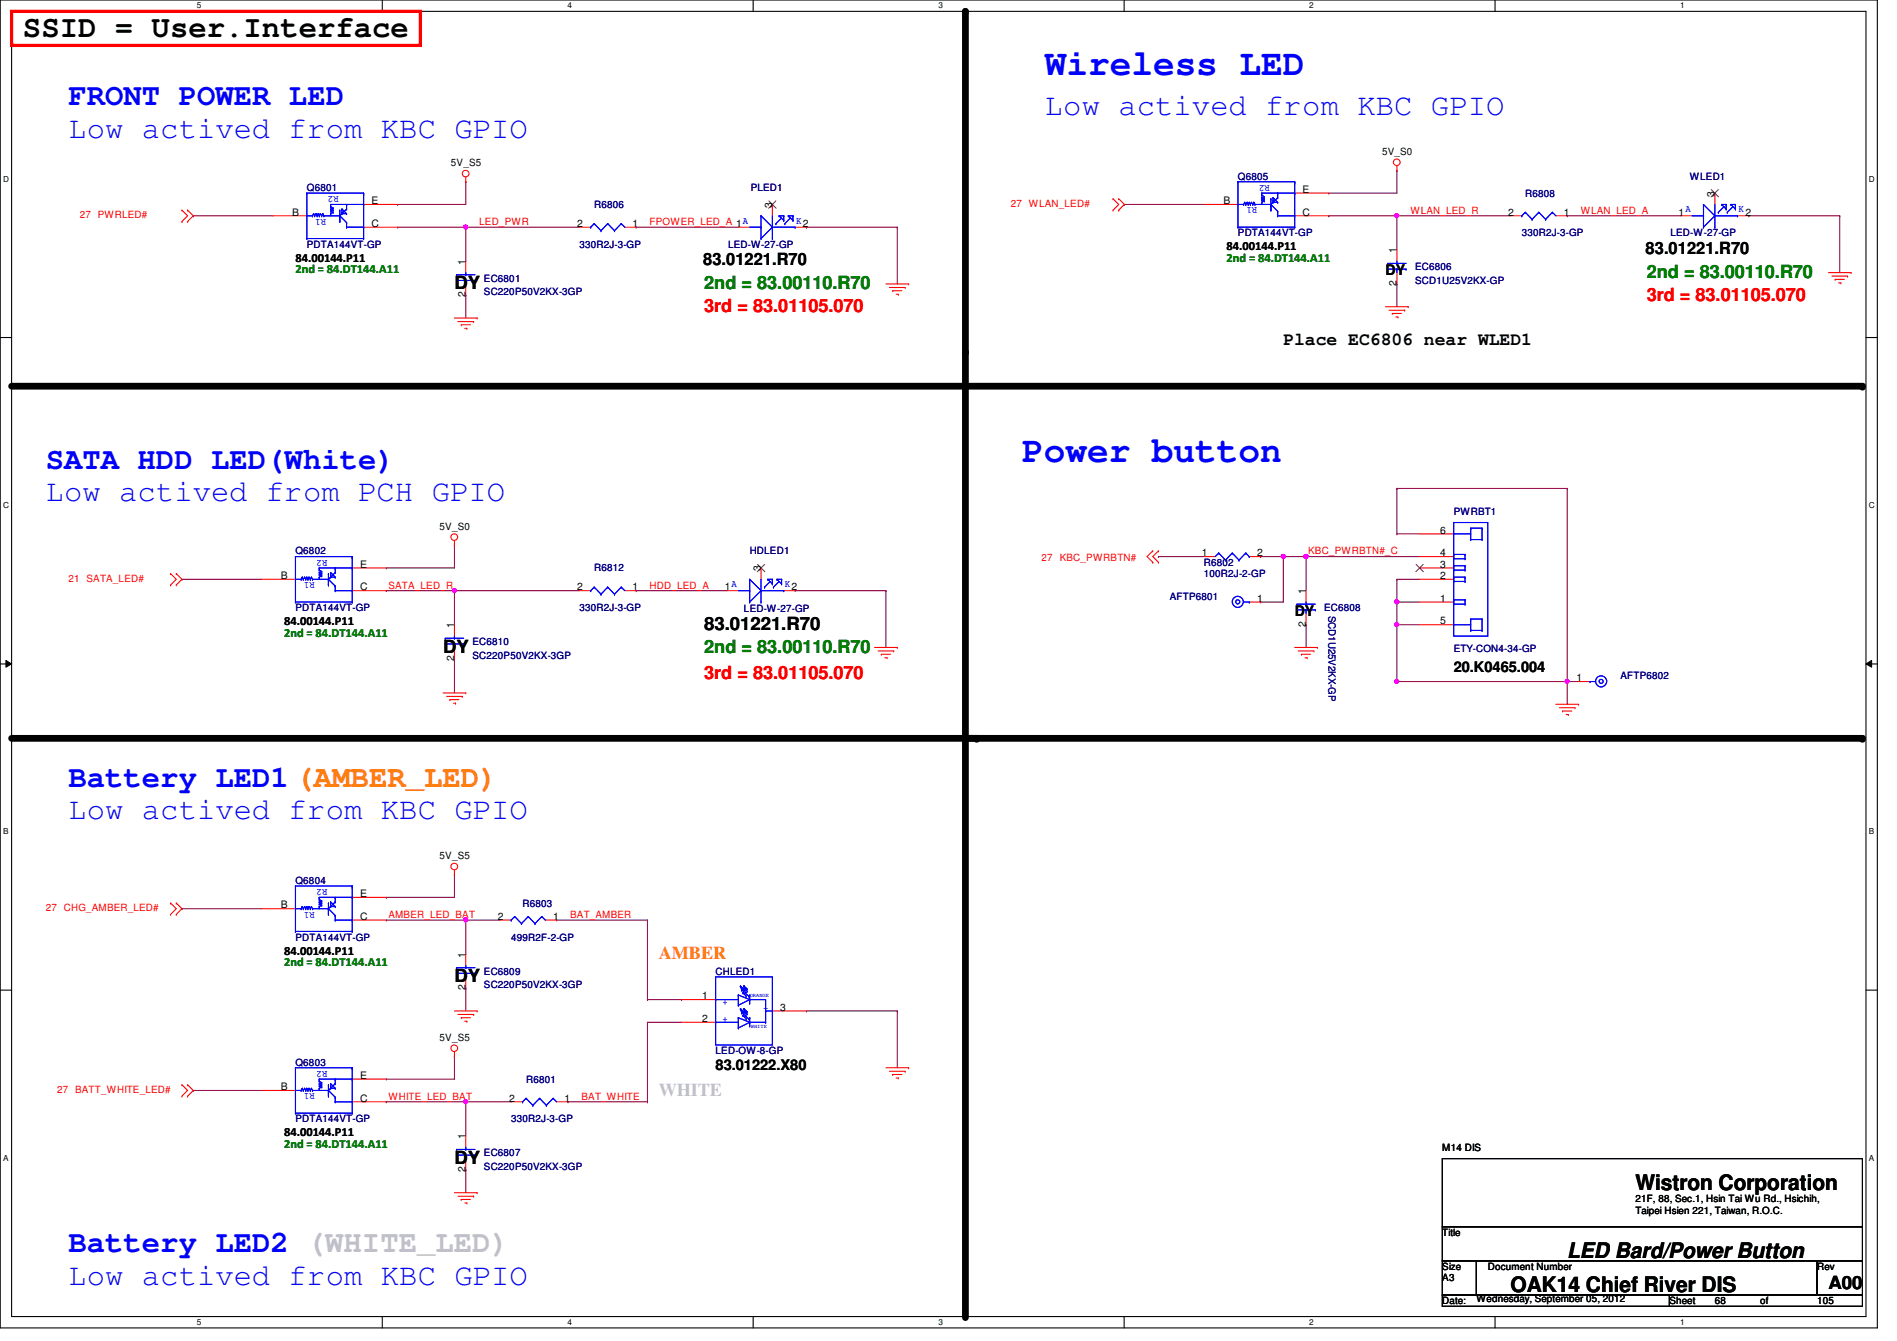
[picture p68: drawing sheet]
<svg xmlns="http://www.w3.org/2000/svg" width="297mm" height="210mm" viewBox="0 0 297 210" stroke-linecap="round" stroke-linejoin="round" font-family="sans-serif">
<defs><g id="words">
<g font-size="5.7" fill="#00f">
<text x="163.6" y="11.8">Wireless LED</text>
<text x="160.1" y="72.3">Power button</text>
</g>
<text font-size="4.8" x="3.6" y="5.8">SSID = User.Interface</text>
<g font-size="4.8" fill="#00f">
<text x="10.7" y="16.5">FRONT POWER LED</text>
<text x="163.6" y="18">Low actived from KBC GPIO</text>
<text x="10.7" y="21.5">Low actived from KBC GPIO</text>
<text x="7.2" y="73.4">SATA HDD LED(White)</text>
<text x="7.2" y="78.4">Low actived from PCH GPIO</text>
<text x="10.7" y="123.1">Battery LED1 (AMBER_LED)</text>
<text x="10.7" y="128.2">Low actived from KBC GPIO</text>
<text x="10.7" y="196">Battery LED2 (WHITE_LED)</text>
<text x="10.7" y="201.1">Low actived from KBC GPIO</text>
</g>
<g font-size="3.3">
<text x="256.1" y="186.3">Wistron Corporation</text>
<text x="245.4" y="196.8">LED Bard/Power Button</text>
<text x="236.5" y="202.3">OAK14 Chief River DIS</text>
</g>
<g font-size="2.8">
<text x="71.2" y="45.3">DY</text>
<text x="201" y="53.9">Place EC6806 near WLED1</text>
<text x="110.3" y="98.6">83.01221.R70</text>
<text x="69.4" y="102.2">DY</text>
<text x="71.2" y="153.8">DY</text>
<text x="71.2" y="182.2">DY</text>
<text x="286.3" y="201.8">A00</text>
</g>
<g font-size="2.8" fill="#008000">
<text x="110.3" y="45.3">2nd = 83.00110.R70</text>
<text x="257.8" y="43.5">2nd = 83.00110.R70</text>
<text x="110.3" y="102.2">2nd = 83.00110.R70</text>
</g>
<g font-size="2.8" fill="#f00">
<text x="257.8" y="47.1">3rd = 83.01105.070</text>
<text x="110.3" y="48.9">3rd = 83.01105.070</text>
<text x="110.3" y="106.3">3rd = 83.01105.070</text>
</g>
<text font-size="2.8" fill="#ff8000" x="103.2" y="150.2">AMBER</text>
<text font-size="2.8" fill="#c0c0c0" x="103.2" y="171.5">WHITE</text>
<g font-size="2.6">
<text x="110.1" y="41.5">83.01221.R70</text>
<text x="257.7" y="39.8">83.01221.R70</text>
</g>
<g font-size="2.3">
<text x="217" y="43">DY</text>
<text x="202.7" y="96.4">DY</text>
<text x="227.6" y="105.2">20.K0465.004</text>
<text x="112.1" y="167.5">83.01222.X80</text>
</g>
<g font-size="1.9">
<text x="46.3" y="41">84.00144.P11</text>
<text x="192.1" y="39.2">84.00144.P11</text>
<text x="44.5" y="97.9">84.00144.P11</text>
<text x="44.5" y="149.4">84.00144.P11</text>
<text x="44.5" y="177.9">84.00144.P11</text>
</g>
<g font-size="1.9" fill="#008000">
<text x="192.1" y="41">2nd = 84.DT144.A11</text>
<text x="46.3" y="42.8">2nd = 84.DT144.A11</text>
<text x="44.5" y="99.7">2nd = 84.DT144.A11</text>
<text x="44.5" y="151.2">2nd = 84.DT144.A11</text>
<text x="44.5" y="179.7">2nd = 84.DT144.A11</text>
</g>
<g font-size="1.6" fill="#000080">
<text x="48" y="29.9">Q6801</text>
<text x="117.6" y="29.9">PLED1</text>
<text x="193.8" y="28.1">Q6805</text>
<text x="264.6" y="28.1">WLED1</text>
<text x="93" y="32.6">R6806</text>
<text x="238.8" y="30.8">R6808</text>
<text x="48" y="38.8">PDTA144VT-GP</text>
<text x="90.7" y="38.8">330R2J-3-GP</text>
<text x="114" y="38.8">LED-W-27-GP</text>
<text x="193.8" y="37">PDTA144VT-GP</text>
<text x="238.3" y="37">330R2J-3-GP</text>
<text x="261.6" y="37">LED-W-27-GP</text>
<text x="75.8" y="44.1">EC6801</text>
<text x="75.8" y="46.2">SC220P50V2KX-3GP</text>
<text x="221.6" y="42.3">EC6806</text>
<text x="221.6" y="44.4">SCD1U25V2KX-GP</text>
<text x="227.6" y="80.6">PWRBT1</text>
<text x="46.3" y="86.8">Q6802</text>
<text x="93" y="89.5">R6812</text>
<text x="117.4" y="86.8">HDLED1</text>
<text x="188.5" y="88.6">R6802</text>
<text x="46.3" y="95.7">PDTA144VT-GP</text>
<text x="90.7" y="95.7">330R2J-3-GP</text>
<text x="116.5" y="95.8">LED-W-27-GP</text>
<text x="183.2" y="93.9">AFTP6801</text>
<text x="188.5" y="90.3">100R2J-2-GP</text>
<text x="207.3" y="95.7">EC6808</text>
<text x="74" y="101">EC6810</text>
<text x="208" y="96.4" transform="rotate(90 208 96.4)">SCD1U25V2KX-GP</text>
<text x="74" y="103.1">SC220P50V2KX-3GP</text>
<text x="227.6" y="102.1">ETY-CON4-34-GP</text>
<text x="253.7" y="106.3">AFTP6802</text>
<text x="46.3" y="138.3">Q6804</text>
<text x="81.8" y="141.9">R6803</text>
<text x="46.3" y="147.2">PDTA144VT-GP</text>
<text x="80" y="147.2">499R2F-2-GP</text>
<text x="75.8" y="152.6">EC6809</text>
<text x="75.8" y="154.7">SC220P50V2KX-3GP</text>
<text x="112.1" y="152.6">CHLED1</text>
<text x="46.3" y="166.8">Q6803</text>
<text x="112.1" y="165">LED-OW-8-GP</text>
<text x="82.4" y="169.5">R6801</text>
<text x="46.3" y="175.7">PDTA144VT-GP</text>
<text x="80" y="175.7">330R2J-3-GP</text>
<text x="75.8" y="181">EC6807</text>
<text x="75.8" y="183.1">SC220P50V2KX-3GP</text>
</g>
<g font-size="1.6">
<text x="70.6" y="26">5V_S5</text>
<text x="216.4" y="24.2">5V_S0</text>
<text x="45.8" y="33.7">B</text>
<text x="58.2" y="32">E</text>
<text x="58.2" y="35.5">C</text>
<text x="90.4" y="35.5">2</text>
<text x="99.1" y="35.5">1</text>
<text x="120.9" y="32.6" transform="rotate(-90 120.9 32.6)">3</text>
<text x="125.7" y="35.5">2</text>
<text x="191.6" y="32">B</text>
<text x="204" y="30.2">E</text>
<text x="204" y="33.7">C</text>
<text x="236.2" y="33.7">2</text>
<text x="244.9" y="33.7">1</text>
<text x="262.8" y="33.7">1</text>
<text x="268.5" y="30.8" transform="rotate(-90 268.5 30.8)">3</text>
<text x="273.3" y="33.7">2</text>
<text x="72.9" y="41.4" transform="rotate(-90 72.9 41.4)">1</text>
<text x="218.7" y="39.7" transform="rotate(-90 218.7 39.7)">1</text>
<text x="72.9" y="46.6" transform="rotate(-90 72.9 46.6)">2</text>
<text x="218.7" y="44.8" transform="rotate(-90 218.7 44.8)">2</text>
<text x="68.8" y="82.9">5V_S0</text>
<text x="225.5" y="83.5">6</text>
<text x="56.4" y="88.9">E</text>
<text x="119.1" y="89.5" transform="rotate(-90 119.1 89.5)">3</text>
<text x="188.2" y="87.1">1</text>
<text x="196.8" y="87.1">2</text>
<text x="225.5" y="88.9">3</text>
<text x="225.5" y="87.1">4</text>
<text x="44" y="90.6">B</text>
<text x="56.4" y="92.4">C</text>
<text x="90.4" y="92.4">2</text>
<text x="99.1" y="92.4">1</text>
<text x="113.5" y="92.4">1</text>
<text x="123.9" y="92.4">2</text>
<text x="196.8" y="94.2">1</text>
<text x="204.5" y="93" transform="rotate(-90 204.5 93)">1</text>
<text x="225.5" y="94.2">1</text>
<text x="225.5" y="90.6">2</text>
<text x="71.1" y="98.3" transform="rotate(-90 71.1 98.3)">1</text>
<text x="204.5" y="98.1" transform="rotate(-90 204.5 98.1)">2</text>
<text x="225.5" y="97.7">5</text>
<text x="71.1" y="103.5" transform="rotate(-90 71.1 103.5)">2</text>
<text x="246.8" y="106.6">1</text>
<text x="68.8" y="134.5">5V_S5</text>
<text x="44" y="142.2">B</text>
<text x="56.4" y="140.4">E</text>
<text x="56.4" y="144">C</text>
<text x="77.9" y="144">2</text>
<text x="86.6" y="144">1</text>
<text x="72.9" y="149.9" transform="rotate(-90 72.9 149.9)">1</text>
<text x="72.9" y="155" transform="rotate(-90 72.9 155)">2</text>
<text x="109.9" y="156.4">1</text>
<text x="109.9" y="160">2</text>
<text x="122.2" y="158.2">3</text>
<text x="68.8" y="162.9">5V_S5</text>
<text x="44" y="170.6">B</text>
<text x="56.4" y="168.9">E</text>
<text x="56.4" y="172.4">C</text>
<text x="79.7" y="172.4">2</text>
<text x="88.4" y="172.4">1</text>
<text x="72.9" y="178.4" transform="rotate(-90 72.9 178.4)">1</text>
<text x="72.9" y="183.5" transform="rotate(-90 72.9 183.5)">2</text>
<text x="225.8" y="180.1">M14 DIS</text>
<text x="256.1" y="188.1">21F, 88, Sec.1, Hsin Tai Wu Rd., Hsichih,</text>
<text x="256.1" y="189.9">Taipei Hsien 221, Taiwan, R.O.C.</text>
<text x="225.8" y="193.5">Title</text>
<text x="225.8" y="198.8">Size</text>
<text x="225.8" y="200.6">A3</text>
<text x="231.2" y="203.8">Wednesday, September 05, 2012</text>
<text x="233" y="198.8">Document Number</text>
<text x="284.5" y="198.8">Rev</text>
<text x="225.8" y="204.1">Date:</text>
<text x="261.4" y="204.1">Sheet</text>
<text x="268.5" y="204.1">68</text>
<text x="275.6" y="204.1">of</text>
<text x="284.5" y="204.1">105</text>
</g>
<g font-size="1.6" fill="#00f">
<text x="198.8" y="28.9" transform="rotate(180 198.8 28.9)">R2</text>
<text x="51.1" y="34.2" transform="rotate(180 51.1 34.2)">R1</text>
<text x="53" y="30.7" transform="rotate(180 53 30.7)">R2</text>
<text x="116.3" y="35">A</text>
<text x="124.7" y="35">K</text>
<text x="196.8" y="32.5" transform="rotate(180 196.8 32.5)">R1</text>
<text x="263.9" y="33.2">A</text>
<text x="272.2" y="33.2">K</text>
<text x="51.3" y="87.6" transform="rotate(180 51.3 87.6)">R2</text>
<text x="49.3" y="91.1" transform="rotate(180 49.3 91.1)">R1</text>
<text x="114.6" y="91.9">A</text>
<text x="122.9" y="91.9">K</text>
<text x="49.3" y="142.7" transform="rotate(180 49.3 142.7)">R1</text>
<text x="51.3" y="139.1" transform="rotate(180 51.3 139.1)">R2</text>
<text x="113.1" y="160">+</text>
<text x="113.1" y="157.4">+</text>
<text x="119.5" y="158.2">-</text>
<text x="51.3" y="167.6" transform="rotate(180 51.3 167.6)">R2</text>
<text x="49.3" y="171.2" transform="rotate(180 49.3 171.2)">R1</text>
</g>
<g font-size="1.6" fill="#f00">
<text x="12.5" y="34.2">27 PWRLED#</text>
<text x="75.1" y="35.2">LED_PWR</text>
<text x="101.7" y="35.2">FPOWER_LED_A 1A</text>
<text x="158.3" y="32.4">27 WLAN_LED#</text>
<text x="220.8" y="33.4">WLAN_LED_R</text>
<text x="247.5" y="33.4">WLAN_LED_A</text>
<text x="163.1" y="87.8">27</text>
<text x="165.9" y="87.8">KBC_PWRBTN#</text>
<text x="204.8" y="86.8">KBC_PWRBTN#_C</text>
<text x="10.7" y="91.1">21 SATA_LED#</text>
<text x="60.8" y="92.1">SATA_LED_R</text>
<text x="101.7" y="92.1">HDD_LED_A</text>
<text x="7.2" y="142.6">27 CHG_AMBER_LED#</text>
<text x="60.8" y="143.7">AMBER_LED_BAT</text>
<text x="89.3" y="143.7">BAT_AMBER</text>
<text x="8.9" y="171.1">27 BATT_WHITE_LED#</text>
<text x="60.8" y="172.1">WHITE_LED_BAT</text>
<text x="91.1" y="172.1">BAT_WHITE</text>
</g>
<g font-size="1.3">
<text x="30.8" y="1.3">5</text>
<text x="88.9" y="1.3">4</text>
<text x="146.9" y="1.3">3</text>
<text x="205" y="1.3">2</text>
<text x="263.1" y="1.3">1</text>
<text x=".5" y="28.4">D</text>
<text x="292.6" y="28.4">D</text>
<text x=".5" y="79.5">C</text>
<text x="292.6" y="79.5">C</text>
<text x=".5" y="130.6">B</text>
<text x="292.6" y="130.6">B</text>
<text x=".5" y="181.7">A</text>
<text x="292.6" y="181.7">A</text>
<text x="30.8" y="207.4">5</text>
<text x="88.9" y="207.4">4</text>
<text x="146.9" y="207.4">3</text>
<text x="205" y="207.4">2</text>
<text x="263.1" y="207.4">1</text>
</g>
<g font-size=".8" fill="#00f">
<text x="117.4" y="156.1">ORANGE</text>
<text x="117.6" y="160.9">WHITE</text>
</g>
</g></defs>
<path d="M0 0h294v207.9h-294zM1.8 1.8h290.4v204.3h-290.4z" fill="none" stroke="#000" stroke-width=".17"/>
<g fill="#fff">
<path d="M30.8 .2h.7v1.4h-.7z"/>
<path d="M30.8 206.2h.7v1.4h-.7z"/>
</g>
<path d="M59.9 0v1.8M59.9 206.1v1.8" fill="none" stroke="#000" stroke-width=".17"/>
<g fill="#fff">
<path d="M88.9 .2h.6v1.4h-.6z"/>
<path d="M88.9 206.2h.6v1.4h-.6z"/>
</g>
<path d="M117.9 0v1.8M117.9 206.1v1.8" fill="none" stroke="#000" stroke-width=".17"/>
<g fill="#fff">
<path d="M146.9 .2h.7v1.4h-.7z"/>
<path d="M146.9 206.2h.7v1.4h-.7z"/>
</g>
<path d="M176 0v1.8M176 206.1v1.8" fill="none" stroke="#000" stroke-width=".17"/>
<g fill="#fff">
<path d="M205 .2h.7v1.4h-.7z"/>
<path d="M205 206.2h.7v1.4h-.7z"/>
</g>
<path d="M234.1 0v1.8M234.1 206.1v1.8" fill="none" stroke="#000" stroke-width=".17"/>
<g fill="#fff">
<path d="M263.1 .2h.7v1.4h-.7z"/>
<path d="M263.1 206.2h.7v1.4h-.7z"/>
<path d="M.5 27.3h.9v1.4h-.9z"/>
<path d="M292.6 27.3h.9v1.4h-.9z"/>
<path d="M.5 78.4h.9v1.4h-.9z"/>
<path d="M292.6 78.4h.9v1.4h-.9z"/>
</g>
<path d="M0 52.8h1.8M292.2 52.8h1.8" fill="none" stroke="#000" stroke-width=".17"/>
<g fill="#fff">
<path d="M.5 129.5h.8v1.4h-.8z"/>
<path d="M292.6 129.5h.9v1.4h-.9z"/>
</g>
<path d="M0 103.9h1.8M292.2 103.9h1.8" fill="none" stroke="#000" stroke-width=".17"/>
<path d="M.9 103.4l.9 .5-.9 .5zM292.2 103.9l.9-.5v1z" fill="#000"/>
<path d="M.9 103.4l.9 .5-.9 .5zM292.2 103.9l.9-.5v1z" fill="none" stroke="#000" stroke-width=".16"/>
<g fill="#fff">
<path d="M.5 180.5h.8v1.4h-.8z"/>
<path d="M292.6 180.5h.9v1.4h-.9z"/>
</g>
<path d="M0 155h1.8M292.2 155h1.8" fill="none" stroke="#000" stroke-width=".17"/>
<path d="M28.5 90.7h.1M28.5 90.7h12.4M71.2 92.5h.1M71.2 92.5h19.5M99.6 92.5h.1M99.6 92.5h14.2M124.5 92.5h.1M124.5 92.5h14.2M138.7 92.5h.1M138.7 92.5v8.8" fill="none" stroke="#800040" stroke-width=".17"/>
<circle cx="71.1" cy="92.4" r=".32" fill="#f0f"/>
<circle cx="71.1" cy="92.4" r=".32" fill="none" stroke="#f0f" stroke-width=".17"/>
<g fill="none" stroke="#800040" stroke-width=".17">
<path d="M218.7 76.5h.1M218.7 76.5v7.1M218.7 76.5h26.7M60.5 88.9h.1M60.5 92.5h.1M60.5 92.5h10.7M71.2 85.3h.1M71.2 92.5h.1M71.2 85.3v3.6h-10.7M71.2 92.5v5.3M218.7 83.6h.1M218.7 97.8h.1"/>
<path d="M218.7 94.2h.1M218.7 83.6h3.6M218.7 97.8h3.6M218.7 94.2h3.6M71.2 103.1h.1M71.2 103.1v5.4"/>
</g>
<circle cx="218.7" cy="94.2" r=".32" fill="#f0f"/>
<circle cx="218.7" cy="94.2" r=".32" fill="none" stroke="#f0f" stroke-width=".17"/>
<path d="M218.7 97.8h.1M218.7 97.8v8.9" fill="none" stroke="#800040" stroke-width=".17"/>
<circle cx="218.7" cy="106.7" r=".32" fill="#f0f"/>
<circle cx="218.7" cy="106.7" r=".32" fill="none" stroke="#f0f" stroke-width=".17"/>
<circle cx="218.7" cy="97.8" r=".32" fill="#f0f"/>
<circle cx="218.7" cy="97.8" r=".32" fill="none" stroke="#f0f" stroke-width=".17"/>
<path d="M245.4 76.5h.1M245.4 76.5v30.2h-26.7M218.7 106.7h.1" fill="none" stroke="#800040" stroke-width=".17"/>
<circle cx="245.4" cy="106.7" r=".32" fill="#f0f"/>
<circle cx="245.4" cy="106.7" r=".32" fill="none" stroke="#f0f" stroke-width=".17"/>
<path d="M197.4 94.2h.1M197.4 94.2h3.6M204.5 87.1h.1M204.5 87.1h17.8M245.4 106.7h.1M245.4 106.7v3.5M245.4 106.7h1.8" fill="none" stroke="#800040" stroke-width=".17"/>
<circle cx="204.5" cy="87.1" r=".32" fill="#f0f"/>
<circle cx="204.5" cy="87.1" r=".32" fill="none" stroke="#f0f" stroke-width=".17"/>
<g fill="none" stroke="#800040" stroke-width=".17">
<path d="M181.4 87.1h.1M181.4 87.1h7.1M197.4 87.1h.1M197.4 87.1h3.6M201 87.1h.1M201 87.1v7.1M204.5 97.8h.1M204.5 87.1h.1M204.5 87.1v5.4M204.5 97.8v3.5M218.7 94.2h.1M218.7 90.7h.1"/>
<path d="M218.7 90.7v7.1M218.7 90.7h3.6"/>
</g>
<circle cx="204.5" cy="87.1" r=".32" fill="#f0f"/>
<circle cx="204.5" cy="87.1" r=".32" fill="none" stroke="#f0f" stroke-width=".17"/>
<path d="M201 87.1h.1M201 87.1h3.5" fill="none" stroke="#800040" stroke-width=".17"/>
<circle cx="200.9" cy="87.1" r=".32" fill="#f0f"/>
<circle cx="200.9" cy="87.1" r=".32" fill="none" stroke="#f0f" stroke-width=".17"/>
<g fill="none" stroke="#800040" stroke-width=".17">
<path d="M30.3 33.8h.1M30.3 33.8h12.4M72.9 28.4h.1M72.9 35.6h.1M72.9 35.6h17.8M72.9 28.4v3.6M99.6 35.6h.1M99.6 35.6h16M126.3 35.6h.1M126.3 35.6h14.2M140.5 35.6h.1M140.5 35.6v8.8"/>
<path d="M72.9 46.2h.1M72.9 46.2v3.6"/>
</g>
<circle cx="72.9" cy="35.5" r=".32" fill="#f0f"/>
<circle cx="72.9" cy="35.5" r=".32" fill="none" stroke="#f0f" stroke-width=".17"/>
<g fill="none" stroke="#800040" stroke-width=".17">
<path d="M62.3 32h.1M62.3 35.6h.1M62.3 32h10.6M62.3 35.6h10.6M72.9 35.6h.1M72.9 35.6v5.3M218.7 33.8h.1M218.7 33.8h17.8M218.7 33.8v5.3M245.4 33.8h.1M245.4 33.8h17.8M218.7 44.4h.1"/>
<path d="M218.7 44.4v3.6"/>
</g>
<circle cx="218.7" cy="33.8" r=".32" fill="#f0f"/>
<circle cx="218.7" cy="33.8" r=".32" fill="none" stroke="#f0f" stroke-width=".17"/>
<g fill="none" stroke="#800040" stroke-width=".17">
<path d="M176.1 32h.1M176.1 32h12.4M208.1 33.8h.1M208.1 30.2h.1M208.1 33.8h10.6M218.7 26.7h.1M218.7 26.7v3.5h-10.6M273.9 33.8h.1M273.9 33.8h14.2M288.1 33.8h.1M288.1 33.8v8.9M28.5 142.2h.1"/>
<path d="M28.5 142.2h12.4M60.5 144h.1M60.5 144h17.8M72.9 154.7h.1M72.9 144h.1M72.9 144v5.4M72.9 154.7v3.5M87.2 144h.1M87.2 144h14.2M30.3 170.7h.1M30.3 170.7h10.6M60.5 168.9h.1"/>
<path d="M71.2 165.4h.1M71.2 165.4v3.5h-10.7M72.9 172.5h.1M72.9 172.5v5.3M101.4 160h.1M101.4 172.5h.1M101.4 160h5.3M101.4 160v12.5M72.9 183.1h.1M72.9 183.1v3.6"/>
</g>
<circle cx="72.9" cy="144" r=".32" fill="#f0f"/>
<circle cx="72.9" cy="144" r=".32" fill="none" stroke="#f0f" stroke-width=".17"/>
<path d="M72.9 172.5h.1M72.9 172.5h7.1" fill="none" stroke="#800040" stroke-width=".17"/>
<circle cx="72.9" cy="172.4" r=".32" fill="#f0f"/>
<circle cx="72.9" cy="172.4" r=".32" fill="none" stroke="#f0f" stroke-width=".17"/>
<g fill="none" stroke="#800040" stroke-width=".17">
<path d="M71.2 136.9h.1M71.2 136.9v3.6h-10.7M60.5 140.5h.1M101.4 156.5h.1M101.4 144v12.5M101.4 156.5h5.3M106.7 156.5h.1M126.3 158.2h.1M126.3 158.2h14.2M140.5 158.2h.1M140.5 158.2v8.9M60.5 172.5h.1"/>
<path d="M60.5 172.5h12.4M88.9 172.5h.1M88.9 172.5h12.5"/>
</g>
<g fill="none" stroke="#f00" stroke-width=".17">
<path d="M28.5 32.9h.1M28.5 34.7h.1M28.5 32.9l.9 .9-.9 .9M29.4 34.7h.1M29.4 32.9h.1M29.4 32.9l.9 .9-.9 .9M42.7 33.8h5.3M56.9 35.6h5.4M56.9 32h5.4M72.9 28.4h.1M72.9 27.7v.7M90.7 35.6h1.8"/>
<path d="M97.8 35.6h1.8M115.6 35.6h1.8M120.9 32v1.8M124.5 35.6h1.8M174.3 31.1h.1M174.3 32.9h.1M174.3 31.1l.9 .9-.9 .9M175.2 32.9h.1M175.2 31.1h.1M175.2 31.1l.9 .9-.9 .9M188.5 32h5.3M202.7 33.8h5.4"/>
<path d="M202.7 30.2h5.4M218.7 26.7h.1M218.7 26v.7M218.7 39.1v1.8M236.5 33.8h1.8M243.6 33.8h1.8M263.2 33.8h1.8M268.5 30.2v1.8M272.1 33.8h1.8M71.2 49.8h3.5M71.7 50.3h2.5M72.2 50.8h.1"/>
<path d="M72.2 50.8h1.5M72.8 51.4h.3M72.9 40.9v1.8M72.9 44.4v1.8M73.1 51.4h.1M74.2 50.3h.1M74.7 49.8h.1M138.7 44.4h3.6M139.3 45h2.4M139.8 45.5h.1M139.8 45.5h1.4M140.3 46.1h.4"/>
<path d="M140.7 46.1h.1M141.7 45h.1M142.3 44.4h.1M217 48h3.5M217.5 48.6h2.5M218 49.1h.1M218 49.1h1.5M218.6 49.6h.3M218.7 42.7v1.7M218.9 49.6h.1M220 48.6h.1M220.5 48h.1"/>
<path d="M286.3 42.7h3.6M286.8 43.2h2.5M287.4 43.7h.1M287.4 43.7h1.4M287.9 44.3h.3M288.2 44.3h.1M289.3 43.2h.1M289.9 42.7h.1M26.7 89.8h.1M26.7 91.6h.1M26.7 89.8l.9 .9-.9 .9M27.6 91.6h.1"/>
<path d="M27.6 89.8h.1M27.6 89.8l.9 .9-.9 .9M40.9 90.7h5.4M55.2 92.5h5.3M55.2 88.9h5.3M71.2 85.3h.1M71.2 84.6v.7M71.2 97.8v1.8M90.7 92.5h1.8M97.8 92.5h1.8M113.8 92.5h1.8M119.2 88.9v1.8"/>
<path d="M122.7 92.5h1.8M180.5 86.2h.1M180.5 88h.1M180.5 86.2l-.9 .9 .9 .9M181.4 86.2h.1M181.4 88h.1M181.4 86.2l-.9 .9 .9 .9M188.5 87.1h1.8M195.6 94.2h1.8M195.6 87.1h1.8M204.5 92.5v1.7M204.5 96v1.8"/>
<path d="M222.3 88.9h5.3M222.3 90.7h5.3M222.3 94.2h5.3M222.3 87.1h5.3M222.3 97.8h5.3M222.3 83.6h5.3M69.4 108.5h3.5M69.9 109h2.5M70.4 109.5h.1M70.4 109.5h1.5M71 110.1h.3M71.2 101.3v1.8"/>
<path d="M71.3 110.1h.1M72.4 109h.1M72.9 108.5h.1M136.9 101.3h3.6M137.5 101.9h2.5M138 102.4h.1M138 102.4h1.4M138.6 103h.3M138.9 103h.1M140 101.9h.1M140.5 101.3h.1M202.7 101.3h3.6"/>
<path d="M203.3 101.9h2.4M203.8 102.4h.1M203.8 102.4h1.4M204.3 103h.4M204.7 103h.1M205.7 101.9h.1M206.3 101.3h.1M243.6 110.2h3.6M244.2 110.8h2.4M244.7 111.3h.1M244.7 111.3h1.4M245.2 111.8h.4"/>
<path d="M245.6 111.8h.1M246.6 110.8h.1M247.2 110.2h.1M247.2 106.7h1.8M71.2 136.9h.1M71.2 136.2v.7M26.7 141.4h.1M26.7 143.1h.1M26.7 141.4l.9 .8-.9 .9M27.6 143.1h.1M27.6 141.4h.1M27.6 141.4l.9 .8-.9 .9"/>
<path d="M40.9 142.2h5.4M55.2 140.5h5.3M55.2 144h5.3M71.2 158.2h3.5M71.7 158.8h2.5M72.2 159.3h.1M72.2 159.3h1.5M72.8 159.9h.3M72.9 149.4v1.7M72.9 152.9v1.8M73.1 159.9h.1M74.2 158.8h.1"/>
<path d="M74.7 158.2h.1M78.3 144h1.7M85.4 144h1.8M106.7 156.5h5.4M120.9 158.2h5.4M28.5 169.8h.1M28.5 171.6h.1M28.5 169.8l.9 .9-.9 .9M29.4 171.6h.1M29.4 169.8h.1M29.4 169.8l.9 .9-.9 .9M40.9 170.7h5.4"/>
<path d="M55.2 168.9h5.3M55.2 172.5h5.3M71.2 165.4h.1M71.2 164.6v.8M72.9 177.8v1.8M80 172.5h1.8M87.2 172.5h1.7M106.7 160h5.4M138.7 167.1h3.6M139.3 167.7h2.4M139.8 168.2h.1M139.8 168.2h1.4"/>
<path d="M140.3 168.7h.4M140.7 168.7h.1M141.7 167.7h.1M142.3 167.1h.1M71.2 186.7h3.5M71.7 187.2h2.5M72.2 187.7h.1M72.2 187.7h1.5M72.8 188.3h.3M72.9 181.4v1.7M73.1 188.3h.1M74.2 187.2h.1"/>
<path d="M74.7 186.7h.1"/>
<circle cx="72.9" cy="27.2" r=".52"/>
<circle cx="218.7" cy="25.4" r=".52"/>
<circle cx="71.1" cy="84.1" r=".52"/>
<circle cx="71.1" cy="135.6" r=".52"/>
<circle cx="71.1" cy="164.1" r=".52"/>
</g>
<path d="M225.8 181.4h65.8v10.6h-65.8zM225.8 192h65.8v5.4h-65.8zM225.8 197.4h5.4v5.3h-5.4zM231.2 197.4h53.3v5.3h-53.3zM284.5 197.4h7.1v5.3h-7.1zM225.8 202.7h35.6v1.8h-35.6zM261.4 202.7h30.2v1.8h-30.2z" fill="none" stroke="#000" stroke-width=".17"/>
<path d="M1.8 1.8h64v5.3h-64z" fill="none" stroke="#f00" stroke-width=".51"/>
<path d="M151.2 1.8v204.4M1.8 60.5h289.8M1.8 115.6h289.8" fill="none" stroke="#000" stroke-width="1.1"/>
<g fill="#000">
<circle cx="151.2" cy="1.8" r=".53"/>
<circle cx="151.2" cy="55.1" r=".53"/>
<circle cx="151.2" cy="60.5" r=".53"/>
<circle cx="291.6" cy="60.5" r=".53"/>
<circle cx="152.9" cy="115.6" r=".53"/>
<circle cx="291.6" cy="115.6" r=".53"/>
</g>
<g fill="none" stroke="#00f" stroke-width=".17">
<path d="M48 30.2h.1M48 37.3h.1M48 33.8h.9M48 30.2h8.9M48 30.2v7.1M48 37.3h8.9M48.9 33.8h.1M49.1 33.4h.1M49.1 33.4l-.2 .4M49.1 33.4l.2 .4M49.3 33.8h.1M49.5 33.4h.1"/>
<path d="M49.5 33.4l-.2 .4M49.5 33.4l.2 .4M49.7 33.8h.1M49.8 33.4h.1M49.8 33.4l-.1 .4M49.8 33.4l.2 .4M50 33.8h.1M50.2 33.4h.1M50.2 33.4l-.2 .4M50.2 33.4l.2 .4M50.4 33.8h.1M50.5 33.4h.1"/>
<path d="M50.5 33.4l-.1 .4M50.5 33.4l.2 .4M50.7 33.8h.1M50.7 33.8h2.5M51.8 33.4h.1M51.8 33.1h.1M51.8 32.7h.1M51.8 32.3h.1M51.8 32h.1M51.8 32v.3M51.8 33.4v.4M51.8 32h5.1"/>
<path d="M51.8 33.1l.4 .1M51.8 32.7l.4 .2M51.8 32.3l.4 .3M52.2 33.2h.1M52.2 32.9h.1M52.2 32.6h.1M52.2 33.2l-.4 .2M52.2 32.9l-.4 .2M52.2 32.6l-.4 .1M53.2 33.8h.1M53.2 34.7h.1M53.2 32.9h.1"/>
<path d="M53.2 32.9v1.8M53.2 33.8l1.1 1M53.5 32.7h.1M53.5 33.2h.1M53.5 33.4h.1M53.5 33.4h.8M53.5 32.7l.8 .7M53.5 32.7v.7M54.3 32.7h.1M54.3 32h.1M54.3 34.8h.1M54.3 35.6h.1"/>
<path d="M54.3 33.4h.1M54.3 35.6h2.6M54.3 32.7l-1.1 1.1M54.3 32v.7M54.3 34.8v.8M56.9 32h.1M56.9 35.6h.1M56.9 30.4h.1M56.9 30.2h.1M56.9 37.3h.1M56.9 30.2v7.1M92.5 35.6h.1"/>
<path d="M93 35h.1M93 35l1.1 1.1M93 35l-.5 .6M94.1 36.1h.1M95.2 35h.1M95.2 35l1 1.1M95.2 35l-1.1 1.1M96.2 36.1h.1M97.3 35h.1M97.3 35l.5 .6M97.3 35l-1.1 1.1M117.4 35.6h1.8"/>
<path d="M119.2 37.3h.1M119.2 33.8h.1M119.2 35.6h.1M119.2 33.8v3.5M119.2 33.8l1.7 1.8M120.9 35.6h.1M120.9 37.3h.1M120.9 33.8v3.5M120.9 35.6l-1.7 1.7M121.1 35.6h3.4M121.5 35h.1M122 33.8h.1"/>
<path d="M122 33.8h.7M122 33.8l.7 .7M122.4 34.1l-.9 .9M122.7 33.8h.1M122.7 34.5h.1M122.7 33.8v.7M122.9 35h.1M123.4 33.8h.1M123.4 33.8h.8M123.4 33.8l.8 .7M123.8 34.1l-.9 .9M124.2 34.5h.1"/>
<path d="M124.2 33.8h.1M124.2 33.8v.7M124.5 35.6h.1M193.8 28.4h.1M193.8 35.6h.1M193.8 32h.9M193.8 28.4h8.9M193.8 28.4v7.2M193.8 35.6h8.9M194.7 32h.1M194.9 31.7h.1M194.9 31.7l-.2 .3"/>
<path d="M194.9 31.7l.2 .3M195.1 32h.1M195.3 31.7h.1M195.3 31.7l-.2 .3M195.3 31.7l.1 .3M195.4 32h.1M195.6 31.7h.1M195.6 31.7l-.2 .3M195.6 31.7l.2 .3M195.8 32h.1M196 31.7h.1M196 31.7l-.2 .3"/>
<path d="M196 31.7l.2 .3M196.2 32h.1M196.3 31.7h.1M196.3 31.7l-.1 .3M196.3 31.7l.2 .3M196.5 32h.1M196.5 32h2.5M197.6 31.7h.1M197.6 31.3h.1M197.6 30.9h.1M197.6 30.6h.1M197.6 30.2h.1"/>
<path d="M197.6 30.2h5.1M197.6 30.2v.4M197.6 31.7v.3M197.6 31.3l.3 .2M197.6 30.9l.3 .2M197.6 30.6l.3 .2M197.9 31.5h.1M197.9 31.1h.1M197.9 30.8h.1M197.9 31.5l-.3 .2M197.9 31.1l-.3 .2M197.9 30.8l-.3 .1"/>
<path d="M199 32h.1M199 32.9h.1M199 31.1h.1M199 31.1v1.8M199 32l1.1 1.1M199.3 30.9h.1M199.3 31.5h.1M199.3 31.7h.1M199.3 31.7h.8M199.3 30.9l.8 .8M199.3 30.9v.8M200.1 30.9h.1"/>
<path d="M200.1 30.2h.1M200.1 33.1h.1M200.1 33.8h.1M200.1 31.7h.1M200.1 33.8h2.6M200.1 30.9l-1.1 1.1M200.1 30.2v.7M200.1 33.1v.7M202.7 30.2h.1M202.7 33.8h.1M202.7 28.6h.1M202.7 28.4h.1"/>
<path d="M202.7 35.6h.1M202.7 28.4v7.2M238.3 33.8h.1M238.8 33.2h.1M238.8 33.2l1.1 1.1M238.8 33.2l-.5 .6M239.9 34.3h.1M241 33.2h.1M241 33.2l1 1.1M241 33.2l-1.1 1.1M242 34.3h.1M243.1 33.2h.1"/>
<path d="M243.1 33.2l.5 .6M243.1 33.2l-1.1 1.1M265 33.8h1.7M266.7 35.6h.1M266.7 32h.1M266.7 33.8h.1M266.7 32v3.6M266.7 32l1.8 1.8M268.5 33.8h.1M268.5 35.6h.1M268.5 33.8l-1.8 1.8M268.5 32v3.6"/>
<path d="M268.7 33.8h3.4M269.1 33.2h.1M269.6 32h.1M269.6 32h.7M269.6 32l.7 .7M270 32.3l-.9 .9M270.3 32h.1M270.3 32.7h.1M270.3 32v.7M270.5 33.2h.1M271 32h.1M271 32h.7"/>
<path d="M271 32l.7 .7M271.4 32.3l-.9 .9M271.7 32.7h.1M271.7 32h.1M271.7 32v.7M272.1 33.8h.1M71.5 43h.1M71.5 43h2.9M71.5 43.9h2.9M72.9 43h.1M72.9 43.9h.1M72.9 42.7v.3"/>
<path d="M72.9 43.9v.5M74.4 43.9h.1M217.3 41.2h.1M217.3 41.2h2.9M217.3 42.1h2.9M218.7 41.2h.1M218.7 42.1h.1M218.7 40.9v.3M218.7 42.1v.6M220.2 42.1h.1M46.3 87.1h.1M46.3 94.2h.1"/>
<path d="M46.3 87.1v7.1M46.3 90.7h.9M46.3 87.1h8.9M46.3 94.2h8.9M47.2 90.7h.1M47.3 90.3h.1M47.3 90.3l-.1 .4M47.3 90.3l.2 .4M47.5 90.7h.1M47.7 90.3h.1M47.7 90.3l-.2 .4M47.7 90.3l.2 .4"/>
<path d="M47.9 90.7h.1M48 90.3h.1M48 90.3l-.1 .4M48 90.3l.2 .4M48.2 90.7h.1M48.4 90.3h.1M48.4 90.3l-.2 .4M48.4 90.3l.2 .4M48.6 90.7h.1M48.8 90.3h.1M48.8 90.3l-.2 .4M48.8 90.3l.1 .4"/>
<path d="M48.9 90.7h.1M48.9 90.7h2.5M50 90.3h.1M50 90h.1M50 89.6h.1M50 89.2h.1M50 88.9h.1M50 88.9v.3M50 90.3v.4M50 88.9h5.2M50 90l.4 .1M50 89.6l.4 .2"/>
<path d="M50 89.2l.4 .3M50.4 90.1h.1M50.4 89.8h.1M50.4 89.5h.1M50.4 90.1l-.4 .2M50.4 89.8l-.4 .2M50.4 89.5l-.4 .1M51.4 90.7h.1M51.4 91.6h.1M51.4 89.8h.1M51.4 89.8v1.8M51.4 90.7l1.1 1"/>
<path d="M51.8 89.6h.1M51.8 90.1h.1M51.8 90.3h.1M51.8 89.6v.7M51.8 90.3h.7M51.8 89.6l.7 .7M52.5 89.6h.1M52.5 88.9h.1M52.5 91.7h.1M52.5 92.5h.1M52.5 90.3h.1M52.5 88.9v.7"/>
<path d="M52.5 91.7v.8M52.5 92.5h2.7M52.5 89.6l-1.1 1.1M55.2 88.9h.1M55.2 92.5h.1M55.2 87.3h.1M55.2 87.1h.1M55.2 94.2h.1M55.2 87.1v7.1M69.7 99.9h.1M69.7 99.9h2.9M71.2 99.9h.1"/>
<path d="M71.2 99.6v.3M92.5 92.5h.1M93 91.9h.1M93 91.9l1.1 1.1M93 91.9l-.5 .6M94.1 93h.1M95.2 91.9h.1M95.2 91.9l1 1.1M95.2 91.9l-1.1 1.1M96.2 93h.1M97.3 91.9h.1M97.3 91.9l.5 .6"/>
<path d="M97.3 91.9l-1.1 1.1M115.6 92.5h1.8M117.4 94.2h.1M117.4 90.7h.1M117.4 92.5h.1M117.4 90.7v3.5M117.4 90.7l1.8 1.8M119.2 92.5h.1M119.2 94.2h.1M119.2 92.5l-1.8 1.7M119.2 90.7v3.5M119.3 92.5h3.4"/>
<path d="M119.7 91.9h.1M120.2 90.7h.1M120.2 90.7h.7M120.2 90.7l.7 .7M120.6 91l-.9 .9M120.9 90.7h.1M120.9 91.4h.1M120.9 90.7v.7M121.1 91.9h.1M121.7 90.7h.1M121.7 90.7h.7M121.7 90.7l.7 .7"/>
<path d="M122 91l-.9 .9M122.4 91.4h.1M122.4 90.7h.1M122.4 90.7v.7M122.7 92.5h.1M190.8 86.6h.1M190.8 86.6l-.5 .5M190.8 86.6l1.1 1.1M191.9 87.7h.1M193 86.6h.1M193 86.6l-1.1 1.1M193 86.6l1 1.1"/>
<path d="M194 87.7h.1M194.7 94.2h.9M195.1 86.6h.1M195.1 86.6l-1.1 1.1M195.1 86.6l.5 .5M195.6 87.1h.1M195.6 94.2h.1M203.1 94.6h.1M203.1 94.6h2.8M203.1 95.5h2.8M204.5 94.6h.1M204.5 95.5h.1"/>
<path d="M204.5 94.2v.4M204.5 95.5v.5M205.9 95.5h.1M227.6 81.8h5.4v17.8h-5.4zM227.6 94.6h.1M227.6 93.9h.1M227.6 91h.1M227.6 90.3h.1M227.6 89.2h.1M227.6 88.6h.1M227.6 87.5h.1M227.6 86.8h.1"/>
<path d="M227.6 97.8h.1M227.6 83.6h.1M227.6 90.3h1.8M227.6 94.6h1.8M227.6 86.8v.7M227.6 88.6v.6M227.6 90.3v.7M227.6 93.9v.7M227.6 93.9h1.8M227.6 91h1.8M227.6 89.2h1.8M227.6 88.6h1.8"/>
<path d="M227.6 87.5h1.8M227.6 86.8h1.8M227.6 97.8h2.7M227.6 83.6h2.7M229.4 93.9h.1M229.4 94.6h.1M229.4 90.3h.1M229.4 91h.1M229.4 88.6h.1M229.4 89.2h.1M229.4 86.8h.1M229.4 87.5h.1"/>
<path d="M229.4 86.8v.7M229.4 88.6v.6M229.4 90.3v.7M229.4 93.9v.7M230.3 98.7h.1M230.3 96.9h.1M230.3 84.5h.1M230.3 82.7h.1M230.3 98.7h1.8M230.3 82.7v1.8M230.3 96.9v1.8M230.3 96.9h1.8"/>
<path d="M230.3 84.5h1.8M230.3 82.7h1.8M232.1 96.9h.1M232.1 98.7h.1M232.1 82.7h.1M232.1 84.5h.1M232.1 82.7v1.8M232.1 96.9v1.8M69.7 100.8h2.9M71.2 100.8h.1M71.2 100.8v.5M72.6 100.8h.1"/>
<path d="M249 106.7h.1M249 106.7h.8M46.3 138.7h.1M46.3 138.7h8.9M46.3 138.7v7.1M55.2 138.9h.1M55.2 138.7h.1M55.2 138.7v7.1M46.3 145.8h.1M46.3 142.2h.9M46.3 145.8h8.9M47.2 142.2h.1"/>
<path d="M47.3 141.9h.1M47.3 141.9l-.1 .3M47.3 141.9l.2 .3M47.5 142.2h.1M47.7 141.9h.1M47.7 141.9l-.2 .3M47.7 141.9l.2 .3M47.9 142.2h.1M48 141.9h.1M48 141.9l-.1 .3M48 141.9l.2 .3M48.2 142.2h.1"/>
<path d="M48.4 141.9h.1M48.4 141.9l-.2 .3M48.4 141.9l.2 .3M48.6 142.2h.1M48.8 141.9h.1M48.8 141.9l-.2 .3M48.8 141.9l.1 .3M48.9 142.2h.1M48.9 142.2h2.5M50 141.9h.1M50 141.5h.1M50 141.2h.1"/>
<path d="M50 140.8h.1M50 140.5h.1M50 140.5h5.2M50 140.5v.3M50 141.9v.3M50 141.5l.4 .2M50 141.2l.4 .2M50 140.8l.4 .2M50.4 141.7h.1M50.4 141.4h.1M50.4 141h.1M50.4 141.7l-.4 .2"/>
<path d="M50.4 141.4l-.4 .1M50.4 141l-.4 .2M51.4 142.2h.1M51.4 143.1h.1M51.4 141.4h.1M51.4 141.4v1.7M51.4 142.2l1.1 1.1M51.8 141.2h.1M51.8 141.7h.1M51.8 141.9h.1M51.8 141.9h.7M51.8 141.2l.7 .7"/>
<path d="M51.8 141.2v.7M52.5 141.2h.1M52.5 140.5h.1M52.5 143.3h.1M52.5 144h.1M52.5 141.9h.1M52.5 141.2l-1.1 1M52.5 140.5v.7M52.5 143.3v.7M52.5 144h2.7M55.2 140.5h.1M55.2 144h.1"/>
<path d="M55.2 145.8h.1M71.5 151.5h.1M71.5 151.5h2.9M71.5 152.4h2.9M72.9 151.5h.1M72.9 152.4h.1M72.9 151.1v.4M72.9 152.4v.5M74.4 152.4h.1M80 144h.1M80.6 143.5h.1M80.6 143.5l1.1 1.1"/>
<path d="M80.6 143.5l-.6 .5M81.7 144.6h.1M82.7 143.5h.1M82.7 143.5l1.1 1.1M82.7 143.5l-1 1.1M83.8 144.6h.1M84.8 143.5h.1M84.8 143.5l.6 .5M84.8 143.5l-1 1.1M112.1 152.9h8.8v10.7h-8.8zM112.1 156.5h.1M112.1 156.5h3.5"/>
<path d="M115.6 155.7h.1M115.6 157.4h.1M115.6 159.3h.1M115.6 155.7l1.8 .8M115.6 155.7v1.7M115.6 159.3v1.6M115.6 159.3l1.8 .7M115.9 154.3h.1M115.9 157.9h.1M115.9 154.3l.6 .9-.2 .2M115.9 154.3l.6 .6-.3 .1M115.9 154.3l.3 .7"/>
<path d="M115.9 157.9l.3 .7M115.9 157.9l.6 .5-.3 .2M115.9 157.9l.6 .9-.2 .2M116.2 155h.1M116.2 158.6h.1M116.3 155.4h.1M116.3 159h.1M116.3 155.4l.5 .5M116.3 159l.5 .5M116.5 154.3h.1M116.5 157.9h.1M116.5 154.3l.2 .7"/>
<path d="M116.5 154.3l.5 .6-.3 .1M116.5 154.3l.5 .9-.3 .2M116.5 157.9l.5 .5-.3 .2M116.5 157.9l.5 .9-.3 .2M116.5 157.9l.2 .7M116.7 155h.1M116.7 155.4h.1M116.7 159h.1M116.7 158.6h.1M116.7 155.4l.5 .5M116.7 159l.5 .5M116.8 155.9h.1"/>
<path d="M116.8 159.5h.1M117.2 155.9h.1M117.2 159.5h.1M117.4 156.5h.1M117.4 155.7h.1M117.4 159.3h.1M117.4 156.5h2.5v3.5M117.4 155.7v1.5M117.4 159.3v1.4M117.4 156.5l-1.8 .9M119.9 158.2h.1M119.9 158.2h1"/>
<path d="M46.3 167.1h.1M46.3 174.2h.1M46.3 167.1v7.1M46.3 170.7h.9M46.3 167.1h8.9M46.3 174.2h8.9M47.2 170.7h.1M47.3 170.3h.1M47.3 170.3l-.1 .4M47.3 170.3l.2 .4M47.5 170.7h.1M47.7 170.3h.1"/>
<path d="M47.7 170.3l-.2 .4M47.7 170.3l.2 .4M47.9 170.7h.1M48 170.3h.1M48 170.3l-.1 .4M48 170.3l.2 .4M48.2 170.7h.1M48.4 170.3h.1M48.4 170.3l-.2 .4M48.4 170.3l.2 .4M48.6 170.7h.1M48.8 170.3h.1"/>
<path d="M48.8 170.3l-.2 .4M48.8 170.3l.1 .4M48.9 170.7h.1M48.9 170.7h2.5M50 170.3h.1M50 170h.1M50 169.6h.1M50 169.2h.1M50 168.9h.1M50 168.9v.3M50 170.3v.4M50 168.9h5.2"/>
<path d="M50 170l.4 .1M50 169.6l.4 .2M50 169.2l.4 .3M50.4 170.1h.1M50.4 169.8h.1M50.4 169.5h.1M50.4 170.1l-.4 .2M50.4 169.8l-.4 .2M50.4 169.5l-.4 .1M51.4 170.7h.1M51.4 171.6h.1M51.4 169.8h.1"/>
<path d="M51.4 169.8v1.8M51.4 170.7l1.1 1M51.8 169.6h.1M51.8 170.1h.1M51.8 170.3h.1M51.8 169.6v.7M51.8 170.3h.7M51.8 169.6l.7 .7M52.5 169.6h.1M52.5 168.9h.1M52.5 171.7h.1M52.5 172.5h.1"/>
<path d="M52.5 170.3h.1M52.5 168.9v.7M52.5 171.7v.8M52.5 169.6l-1.1 1.1M52.5 172.5h2.7M55.2 168.9h.1M55.2 172.5h.1M55.2 167.3h.1M55.2 167.1h.1M55.2 174.2h.1M55.2 167.1v7.1M71.5 179.9h.1"/>
<path d="M71.5 179.9h2.9M72.9 179.9h.1M72.9 179.6v.3M81.8 172.5h.1M82.4 171.9h.1M82.4 171.9l1 1.1M82.4 171.9l-.6 .6M83.4 173h.1M84.5 171.9h.1M84.5 171.9l1.1 1.1M84.5 171.9l-1.1 1.1M85.6 173h.1"/>
<path d="M86.6 171.9h.1M86.6 171.9l.6 .6M86.6 171.9l-1 1.1M112.1 160h.1M112.1 160h3.5M115.6 160.9h.1M117.4 160h.1M117.4 160h2.5M117.4 160l-1.8 .9M119.9 160h.1M71.5 180.8h2.9M72.9 180.8h.1"/>
<path d="M72.9 180.8v.6M74.4 180.8h.1"/>
<circle cx="193.8" cy="94.2" r=".32"/>
<circle cx="193.8" cy="94.2" r=".87"/>
<circle cx="250.7" cy="106.7" r=".32"/>
<circle cx="250.7" cy="106.7" r=".87"/>
</g>
<path d="M120.4 31.5l1.1 1.1M121.5 31.5l-1.2 1.1M268 29.7l1.1 1.1M269.1 29.7l-1.2 1.1M118.6 88.3l1.2 1.2M119.7 88.3l-1.1 1.2M221.7 88.3l1.2 1.2M222.8 88.3l-1.1 1.2" fill="none" stroke="#804000" stroke-width=".16"/>
<circle cx="71.1" cy="92.4" r=".32" fill="#f0f"/>
<circle cx="71.1" cy="92.4" r=".32" fill="none" stroke="#f0f" stroke-width=".17"/>
<circle cx="218.7" cy="94.2" r=".32" fill="#f0f"/>
<circle cx="218.7" cy="94.2" r=".32" fill="none" stroke="#f0f" stroke-width=".17"/>
<circle cx="218.7" cy="106.7" r=".32" fill="#f0f"/>
<circle cx="218.7" cy="106.7" r=".32" fill="none" stroke="#f0f" stroke-width=".17"/>
<circle cx="218.7" cy="97.8" r=".32" fill="#f0f"/>
<circle cx="218.7" cy="97.8" r=".32" fill="none" stroke="#f0f" stroke-width=".17"/>
<circle cx="245.4" cy="106.7" r=".32" fill="#f0f"/>
<circle cx="245.4" cy="106.7" r=".32" fill="none" stroke="#f0f" stroke-width=".17"/>
<circle cx="204.5" cy="87.1" r=".32" fill="#f0f"/>
<circle cx="204.5" cy="87.1" r=".32" fill="none" stroke="#f0f" stroke-width=".17"/>
<circle cx="204.5" cy="87.1" r=".32" fill="#f0f"/>
<circle cx="204.5" cy="87.1" r=".32" fill="none" stroke="#f0f" stroke-width=".17"/>
<circle cx="200.9" cy="87.1" r=".32" fill="#f0f"/>
<circle cx="200.9" cy="87.1" r=".32" fill="none" stroke="#f0f" stroke-width=".17"/>
<circle cx="72.9" cy="35.5" r=".32" fill="#f0f"/>
<circle cx="72.9" cy="35.5" r=".32" fill="none" stroke="#f0f" stroke-width=".17"/>
<circle cx="218.7" cy="33.8" r=".32" fill="#f0f"/>
<circle cx="218.7" cy="33.8" r=".32" fill="none" stroke="#f0f" stroke-width=".17"/>
<circle cx="72.9" cy="144" r=".32" fill="#f0f"/>
<circle cx="72.9" cy="144" r=".32" fill="none" stroke="#f0f" stroke-width=".17"/>
<circle cx="72.9" cy="172.4" r=".32" fill="#f0f"/>
<circle cx="72.9" cy="172.4" r=".32" fill="none" stroke="#f0f" stroke-width=".17"/>
<use href="#words"/>
</svg>
